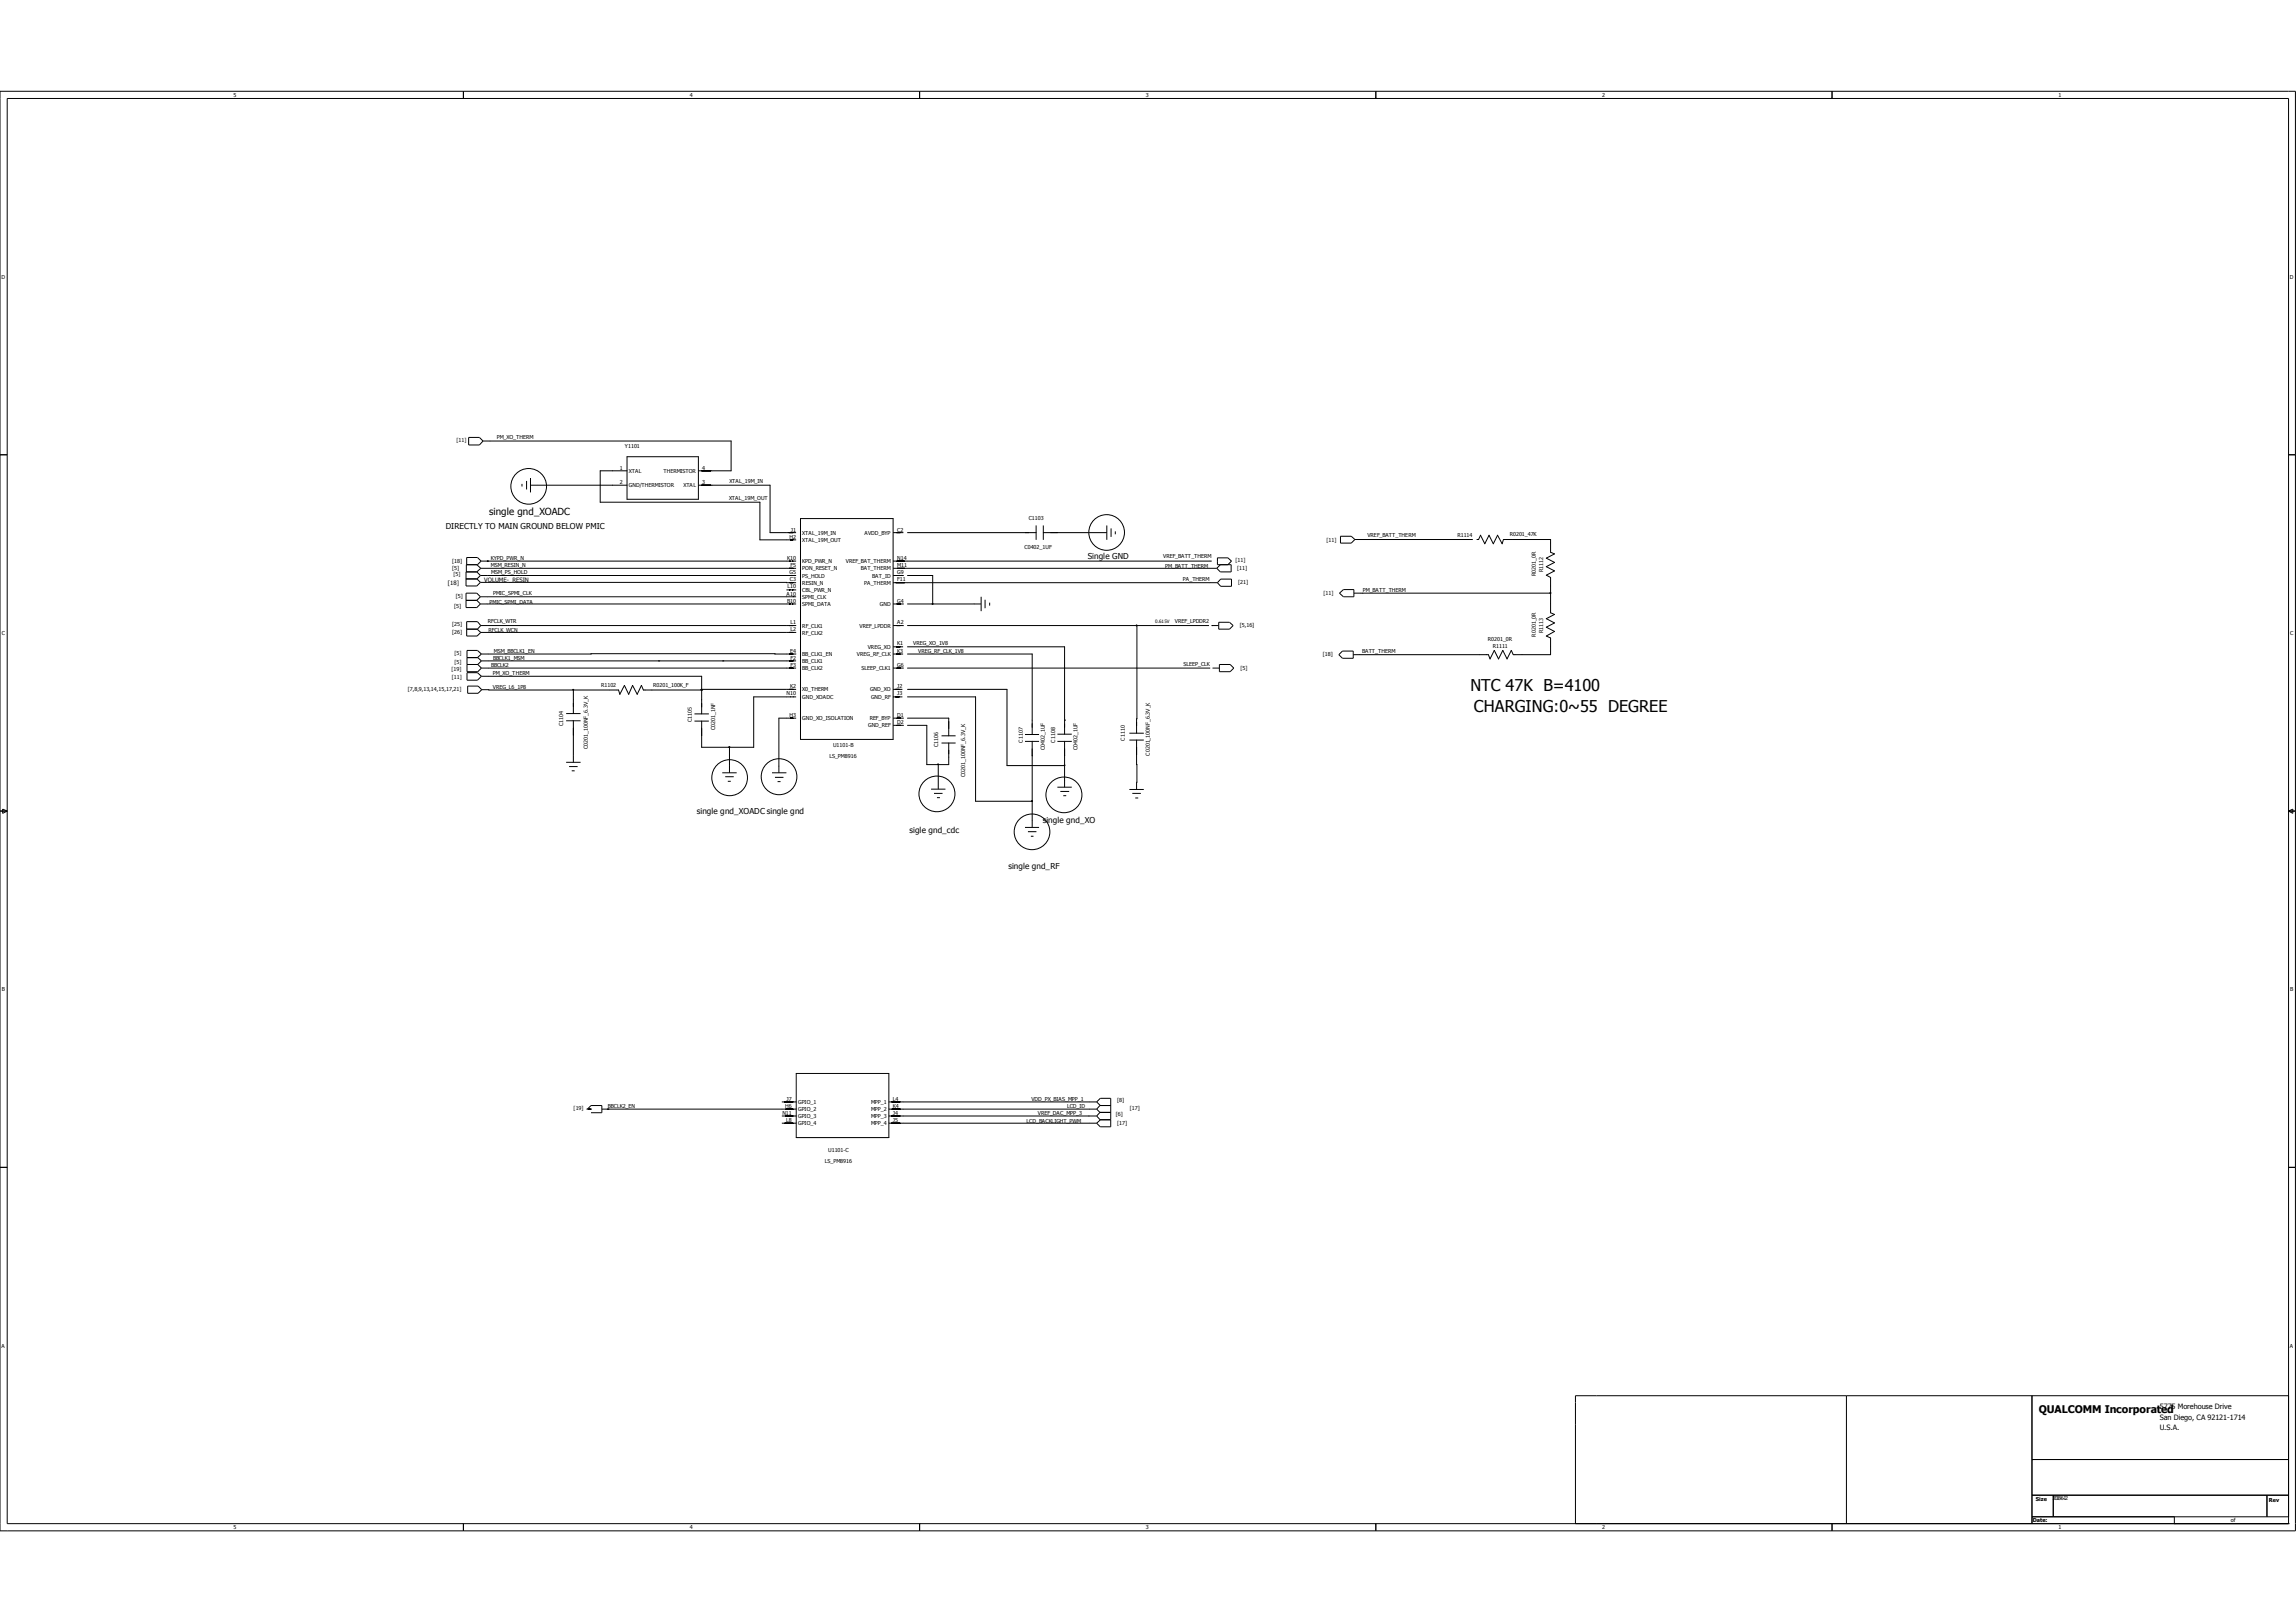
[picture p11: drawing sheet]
<svg xmlns="http://www.w3.org/2000/svg" width="297mm" height="210mm" viewBox="0 0 297 210" stroke-linecap="round" stroke-linejoin="round" font-family="sans-serif">
<defs><g id="words">
<g font-size="2.1">
<text x="190.2" y="89.4">NTC 47K B=4100</text>
<text x="190.7" y="92.1">CHARGING:0~55 DEGREE</text>
</g>
<text font-size="1.4" x="263.7" y="182.8">QUALCOMM Incorporated</text>
<text font-size="1.3" x="63.3" y="66.6">single gnd_XOADC</text>
<g font-size="1.1">
<text x="57.7" y="68.4">DIRECTLY TO MAIN GROUND BELOW PMIC</text>
<text x="140.7" y="72.3">Single GND</text>
<text x="90.1" y="105.3">single gnd_XOADC single gnd</text>
<text x="117.7" y="107.8">sigle gnd_cdc</text>
<text x="134.9" y="106.5">single gnd_XO</text>
<text x="130.4" y="112.4">single gnd_RF</text>
</g>
<g font-size=".9">
<text x="279.4" y="182.4">5775 Morehouse Drive</text>
<text x="279.4" y="183.7">San Diego, CA 92121-1714</text>
<text x="279.4" y="185.1">U.S.A.</text>
</g>
<g font-size=".8">
<text x="57.9" y="75.7">[18]</text>
<text x="62.6" y="75.3">VOLUME-_RESIN</text>
</g>
<g font-size=".7">
<text x="30.2" y="12.6">5</text>
<text x="89.2" y="12.6">4</text>
<text x="148.2" y="12.6">3</text>
<text x="207.3" y="12.6">2</text>
<text x="266.3" y="12.6">1</text>
<text x=".2" y="36.1">D</text>
<text x="296.2" y="36.1">D</text>
<text x="59" y="57.2">[11]</text>
<text x="64.3" y="56.8">PM_XO_THERM</text>
<text x="80.8" y="58">Y1101</text>
<text x="80.2" y="60.8">1</text>
<text x="80.2" y="62.6">2</text>
<text x="81.4" y="61.2">XTAL</text>
<text x="81.4" y="63.1">GND/THERMISTOR</text>
<text x="85.8" y="61.2">THERMISTOR</text>
<text x="88.4" y="63.1">XTAL</text>
<text x="90.8" y="62.6">3</text>
<text x="90.8" y="60.8">4</text>
<text x="94.3" y="64.7">XTAL_19M_OUT</text>
<text x="94.3" y="62.5">XTAL_19M_IN</text>
<text x="102.1" y="69.7">H2</text>
<text x="102.3" y="68.8">J1</text>
<text x="103.8" y="69.2">XTAL_19M_IN</text>
<text x="103.8" y="70.1">XTAL_19M_OUT</text>
<text x="111.8" y="69.2">AVDD_BYP</text>
<text x="116.1" y="68.8">C2</text>
<text x="132.5" y="71">C0402_1UF</text>
<text x="133.1" y="67.3">C1103</text>
<text x="171.6" y="70.1">[11]</text>
<text x="176.9" y="69.5">VREF_BATT_THERM</text>
<text x="188.5" y="69.5">R1114</text>
<text x="195.3" y="69.4">R0201_47K</text>
<text x="58.5" y="72.8">[18]</text>
<text x="58.5" y="73.7">[5]</text>
<text x="58.7" y="74.6">[5]</text>
<text x="59" y="77.4">[5]</text>
<text x="63.5" y="72.5">KYPD_PWR_N</text>
<text x="63.5" y="73.4">MSM_RESIN_N</text>
<text x="63.5" y="74.2">MSM_PS_HOLD</text>
<text x="63.8" y="77">PMIC_SPMI_CLK</text>
<text x="101.8" y="77.1">A10</text>
<text x="101.8" y="72.5">K10</text>
<text x="101.9" y="76.1">L10</text>
<text x="102.1" y="74.3">G5</text>
<text x="102.2" y="75.2">C3</text>
<text x="102.3" y="73.4">F5</text>
<text x="103.8" y="72.9">KPD_PWR_N</text>
<text x="103.8" y="73.8">PON_RESET_N</text>
<text x="103.8" y="74.7">PS_HOLD</text>
<text x="103.8" y="75.7">RESIN_N</text>
<text x="103.8" y="76.6">CBL_PWR_N</text>
<text x="103.8" y="77.5">SPMI_CLK</text>
<text x="109.4" y="72.9">VREF_BAT_THERM</text>
<text x="111.4" y="73.8">BAT_THERM</text>
<text x="111.8" y="75.7">PA_THERM</text>
<text x="112.8" y="74.7">BAT_ID</text>
<text x="116.1" y="75.2">F11</text>
<text x="116.1" y="74.3">G9</text>
<text x="116.1" y="73.4">M11</text>
<text x="116.1" y="72.5">N14</text>
<text x="150.5" y="72.2">VREF_BATT_THERM</text>
<text x="150.7" y="73.6">PM_BATT_THERM</text>
<text x="153" y="75.2">PA_THERM</text>
<text x="159.8" y="72.7">[11]</text>
<text x="160" y="73.8">[11]</text>
<text x="160.2" y="75.6">[21]</text>
<text x="171.2" y="77">[11]</text>
<text x="176.3" y="76.6">PM_BATT_THERM</text>
<text x="198.7" y="74.5" transform="rotate(-90 198.7 74.5)">R0201_0R</text>
<text x="199.6" y="74" transform="rotate(-90 199.6 74)">R1112</text>
<text x=".3" y="82.2">C</text>
<text x="58.5" y="81">[25]</text>
<text x="58.5" y="82">[26]</text>
<text x="58.7" y="78.6">[5]</text>
<text x="63.1" y="80.7">RFCLK_WTR</text>
<text x="63.2" y="81.7">RFCLK_WCN</text>
<text x="63.3" y="78.1">PMIC_SPMI_DATA</text>
<text x="101.8" y="78">B10</text>
<text x="102.3" y="80.8">L1</text>
<text x="102.3" y="81.7">L2</text>
<text x="103.8" y="78.4">SPMI_DATA</text>
<text x="103.8" y="81.2">RF_CLK1</text>
<text x="103.8" y="82.1">RF_CLK2</text>
<text x="111.2" y="81.2">VREF_LPDDR</text>
<text x="112.2" y="84">VREG_XO</text>
<text x="113.8" y="78.4">GND</text>
<text x="116.1" y="83.5">K1</text>
<text x="116.1" y="80.8">A2</text>
<text x="116.1" y="78">G4</text>
<text x="118.1" y="83.5">VREG_XO_1V8</text>
<text x="152" y="80.7">VREF_LPDDR2</text>
<text x="160.4" y="81.2">[5,16]</text>
<text x="192.5" y="82.9">R0201_0R</text>
<text x="193.1" y="83.8">R1111</text>
<text x="198.7" y="82.4" transform="rotate(-90 198.7 82.4)">R0201_0R</text>
<text x="199.6" y="81.9" transform="rotate(-90 199.6 81.9)">R1113</text>
<text x="296.2" y="82.2">C</text>
<text x="52.7" y="89.4">[7,8,9,13,14,15,17,21]</text>
<text x="58.4" y="86.8">[19]</text>
<text x="58.5" y="87.9">[11]</text>
<text x="58.8" y="84.8">[5]</text>
<text x="58.8" y="86">[5]</text>
<text x="63.5" y="86.3">BBCLK2</text>
<text x="63.7" y="89.1">VREG_L6_1P8</text>
<text x="63.7" y="87.3">PM_XO_THERM</text>
<text x="63.8" y="85.4">BBCLK1_MSM</text>
<text x="63.9" y="84.5">MSM_BBCLK1_EN</text>
<text x="77.8" y="88.9">R1102</text>
<text x="84.5" y="88.9">R0201_100K_F</text>
<text x="101.8" y="90">N10</text>
<text x="102.2" y="84.4">E4</text>
<text x="102.2" y="89">K2</text>
<text x="102.3" y="85.4">F2</text>
<text x="102.3" y="86.3">F3</text>
<text x="103.8" y="84.9">BB_CLK1_EN</text>
<text x="103.8" y="85.8">BB_CLK1</text>
<text x="103.8" y="86.7">BB_CLK2</text>
<text x="103.8" y="89.5">X0_THERM</text>
<text x="110.9" y="84.9">VREG_RF_CLK</text>
<text x="111.4" y="86.7">SLEEP_CLK1</text>
<text x="112.5" y="89.5">GND_XO</text>
<text x="116.1" y="90">J3</text>
<text x="116.1" y="89">J2</text>
<text x="116.1" y="86.3">G6</text>
<text x="116.1" y="84.4">K3</text>
<text x="118.8" y="84.5">VREG_RF_CLK_1V8</text>
<text x="153.1" y="86.2">SLEEP_CLK</text>
<text x="160.5" y="86.7">[5]</text>
<text x="171.1" y="84.9">[18]</text>
<text x="176.2" y="84.4">BATT_THERM</text>
<text x="72.8" y="93.9" transform="rotate(-90 72.8 93.9)">C1104</text>
<text x="89.5" y="93.4" transform="rotate(-90 89.5 93.4)">C1105</text>
<text x="92.5" y="94.5" transform="rotate(-90 92.5 94.5)">C0201_1NF</text>
<text x="102.1" y="92.7">H3</text>
<text x="103.8" y="90.4">GND_XOADC</text>
<text x="103.8" y="93.2">GND_XO_ISOLATION</text>
<text x="112.3" y="94.1">GND_REF</text>
<text x="112.5" y="93.2">REF_BYP</text>
<text x="112.7" y="90.4">GND_RF</text>
<text x="116.1" y="93.7">D2</text>
<text x="116.1" y="92.7">D1</text>
<text x="145.5" y="95.8" transform="rotate(-90 145.5 95.8)">C1110</text>
<text x="76.1" y="97" transform="rotate(-90 76.1 97)">C0201_100NF_6.3V_K</text>
<text x="107.3" y="98.1">LS_PM8916</text>
<text x="107.8" y="96.6">U1101-B</text>
<text x="121.3" y="96.7" transform="rotate(-90 121.3 96.7)">C1106</text>
<text x="124.9" y="100.6" transform="rotate(-90 124.9 100.6)">C0201_100NF_6.3V_K</text>
<text x="132.3" y="96.1" transform="rotate(-90 132.3 96.1)">C1107</text>
<text x="135.1" y="97.1" transform="rotate(-90 135.1 97.1)">C0402_1UF</text>
<text x="136.5" y="96.1" transform="rotate(-90 136.5 96.1)">C1108</text>
<text x="139.4" y="97.1" transform="rotate(-90 139.4 97.1)">C0402_1UF</text>
<text x="148.7" y="97.8" transform="rotate(-90 148.7 97.8)">C0201_100NF_6.3V_K</text>
<text x=".3" y="128.3">B</text>
<text x="296.2" y="128.3">B</text>
<text x="74.2" y="143.6">[19]</text>
<text x="78.6" y="143.3">BBCLK2_EN</text>
<text x="101.6" y="143.3">H6</text>
<text x="101.8" y="142.4">J7</text>
<text x="103.2" y="142.8">GPIO_1</text>
<text x="103.2" y="143.8">GPIO_2</text>
<text x="112.7" y="142.8">MPP_1</text>
<text x="112.7" y="143.8">MPP_2</text>
<text x="115.5" y="142.4">L4</text>
<text x="115.5" y="143.3">K4</text>
<text x="133.4" y="142.4">VDD_PX_BIAS_MPP_1</text>
<text x="138" y="143.3">LCD_ID</text>
<text x="144.5" y="142.5">[8]</text>
<text x="146.2" y="143.6">[17]</text>
<text x="101.2" y="144.2">N11</text>
<text x="101.7" y="145.2">L8</text>
<text x="103.2" y="144.7">GPIO_3</text>
<text x="103.2" y="145.6">GPIO_4</text>
<text x="107.1" y="149">U1101-C</text>
<text x="112.7" y="144.7">MPP_3</text>
<text x="112.7" y="145.6">MPP_4</text>
<text x="115.5" y="144.2">J4</text>
<text x="115.5" y="145.2">J5</text>
<text x="132.8" y="145.3">LCD_BACKLIGHT_PWM</text>
<text x="134.3" y="144.3">VREF_DAC_MPP_3</text>
<text x="144.3" y="144.5">[6]</text>
<text x="144.5" y="145.6">[17]</text>
<text x="106.7" y="150.5">LS_PM8916</text>
<text x=".2" y="174.4">A</text>
<text x="296.2" y="174.4">A</text>
<text x="30.2" y="197.9">5</text>
<text x="89.2" y="197.9">4</text>
<text x="148.2" y="197.9">3</text>
<text x="207.3" y="197.9">2</text>
<text x="263" y="196.9">Date:</text>
<text x="263.4" y="194.2">Size</text>
<text x="265.6" y="194.1">2018-6-12</text>
<text x="266.3" y="197.9">1</text>
<text x="288.6" y="196.9">of</text>
<text x="293.5" y="194.3">Rev</text>
</g>
<text font-size=".6" x="149.4" y="80.6">0.615V</text>
</g></defs>
<g fill="none" stroke="#000" stroke-width=".13">
<path d="M0 11.8h296.9v186.3h-296.9zM.9 12.7h295.1v184.4h-295.1zM59.9 11.8v.9M119 11.8v.9M178 11.8v.9M237 11.8v.9M0 58.8h.9M60.6 56.6h1.4l.5 .5-.5 .5h-1.4zM62.5 57.1h32.1v3.8h-4.3M81.1 59.1h9.2v5.5h-9.2zM296 58.8h.9M60.3 77.7h1.4"/>
<path d="M60.3 74.9h1.4l.4 .5M61.7 74h-1.4v1.8h1.4l.4-.4M61.7 77.7l.4 .4M61.7 74l.4 .5M61.7 73.1l.5 .4M62.1 75.4h40.9M62.1 77.2h40.9M62.1 78.1h40.9M62.1 77.2l-.4-.4h-1.4v1.8h1.4l.4-.5M62.1 77.2l-.4 .5M62.1 74.5h39.6M62.1 74.5l-.4 .4h-1.4"/>
<path d="M62.2 73.5h40.8M62.2 73.5l-.5 .5M62.2 72.6h40.8M62.2 72.6l-.4 .5h-1.5v.9M62.2 72.6l-.4-.5h-1.4v1M63 72.6h.1M67.5 62.6v.3M68.1 62.2v1.1M68.6 62.8h12.5M68.6 61.8v1.9M81.1 60.9h-3.5v4.1h20.7v4.8h4.7M90.3 62.8h9.3v6.1h3.4"/>
<path d="M101.7 74.5h1.3M101.7 76.3h1.3M101.7 74.5h.1M103.5 67.1h12v28.6h-12zM115.5 78.1h1.4M115.5 75.4h42M115.5 74.5h1.4M115.5 73.5h41.9M115.5 72.6h41.2M115.5 68.9h1.4M117.4 68.9h16.6M117.4 78.1h9.5"/>
<path d="M117.4 74.5h3.2v3.6M126.9 77.2v1.9M127.4 77.6v1.1M128 78v.4M134 68v1.8M135 68.9h8.2M135 68v1.8M143.2 68v1.8M143.7 68.4v1.1M144.3 68.7v.4M157.9 73.1l-.5 .4M157.9 74.9h1.4v1h-1.4l-.4-.5z"/>
<path d="M158.8 73.1l.5-.5-.5-.4h-1.3v.9h1.8v.9h-1.4l-.5-.5M173.3 76.8l.5-.5h1.3v.9h-1.3zM173.4 69.4h1.4l.5 .4-.5 .5h-1.4zM175.1 76.8h25.5M175.3 69.8h15.2M176.2 69.8h.1M191.1 69.8h.2l.2-.5 .6 1.1 .5-1.1 .6 1.1 .5-1.1 .6 1.1 .2-.6h6.1v1.7l.5 .2-1.1 .5 1.1 .6-1.1 .5 1.1 .6-1.1 .5 .6 .3v4.6l.5 .2-1.1 .6 1.1 .5-1.1 .6 1.1 .5-1.1 .6 .6 .2v2.2h-4.9l-.2-.5-.6 1.1-.5-1.1-.6 1.1-.5-1.1-.6 1.1-.2-.6h-17.5M60.4 85.1h1.4l.5 .4M60.4 87h1.4l.5 .5-.5 .5h-1.4zM60.4 86h1.4M60.5 88.8h1.3l.5 .4-.5 .5h-1.3zM61.7 81.4l.5 .4"/>
<path d="M61.8 86l.5 .4M62.2 80.9h40.8M62.2 81.8h40.8M62.2 80.9l-.4-.5h-1.4v1.9h1.3l.5-.5M62.2 80.9l-.4 .5h-1.4M62.3 84.6h40.7M62.3 85.5h40.7M62.3 86.4h40.7M62.3 87.5h28.5v4.9M62.3 84.6l-.5 .5M62.3 84.6l-.5-.4h-1.4v2.7h1.4l.5-.5M62.3 85.5l-.5 .5"/>
<path d="M62.3 89.2l17.7 .1 .2 .5 .6-1.1 .5 1.1 .5-1.1 .6 1.1 .6-1.1 .2 .6h7.6M73.2 92.3h1.9M73.2 93.3h1.9M73.2 98.6h1.9M73.6 99.2h1.1M74 99.7h.3M74.2 89.3v3M74.2 93.3v5.3M85.2 85.5h.1M89.8 92.4h1.9M89.8 93.3h1.9M90.8 89.2h12.2"/>
<path d="M90.8 89.3h.1M93.4 100h1.9M93.5 85.5h.1M94.4 96.7v3.3M99.9 100h1.8M103 90.2h-5.5v6.5h-6.7v-3.4M103 92.9h-2.2v7.1M115.5 93.9h1.4M115.5 92.9h1.4M115.5 90.2h1.2M115.5 89.2h1.2M115.5 86.4h1.4"/>
<path d="M115.5 84.6h1.3M115.5 83.7h1.3M115.5 80.9h1.4M117.4 92.9h5.3v2.3M117.4 93.9h2.5v5h2.8v-2.8M117.4 84.6h16.1v10.4M117.4 83.7h20.3v11.3M117.4 80.9h39M117.4 86.4h39.1M117.4 90.2h8.8v13.5h7.3M117.4 89.2h12.9v9.9h7.4M121.4 98.9v3.2"/>
<path d="M121.8 96.1h1.8M121.8 95.2h1.8M132.6 95h1.8M132.6 95.9h1.8M133.5 95.9v11.2M136.8 95.9h1.8M136.8 95h1.8M137.7 93.2h.1M137.7 95.9v6M146.1 94.9h1.9M146.1 95.8h1.9M147 95.8v6.4"/>
<path d="M147.1 80.9l-.1 14M156.8 80.9h.1M156.8 80.9h.8M156.8 86.4h.9M157.6 80.5h1.4l.5 .4-.5 .5h-1.4zM157.7 86h1.4l.5 .4-.5 .5h-1.4zM173.7 84.2h1.3v1h-1.3l-.5-.5zM0 104.9h.9M.3 104.7l.6 .2-.6 .3zM93.8 100.5h1.1M94.1 101.1h.4M100.2 100.6h1.1"/>
<path d="M100.6 101.1h.4M120.4 102.1h1.9M120.8 102.7h1.1M121.2 103.2h.4M132.6 107.1h1.8M133 107.6h1.1M133.3 108.2h.4M136.8 101.9h1.8M137.2 102.4h1.1M137.5 103h.4M146.1 102.2h1.9M146.5 102.7h1.1"/>
<path d="M146.9 103.3h.3M296 104.9h.9M296 104.9l.6-.2v.5zM103 138.9h12v8.3h-12zM0 151h.9M75.9 143.5h.7M76 143.5l.5-.5h1.4v1h-1.4M77.9 143.5h25.1M101.1 145.3h1.9M101.1 144.4h1.9M101.1 142.6h1.9M115 145.3h26.9"/>
<path d="M115 144.4h26.9M115 143.5h26.9M115 142.6h26.9M141.9 142.6l.4 .4M141.9 142.6l.4-.5h1.4v2.8h-1.4l-.4-.5M141.9 145.3l.4-.4h1.4v.9h-1.4zM141.9 143.5l.4 .4M142.3 143.9h1.4M142.3 143.9l-.4 .5M143.7 143h-1.4l-.4 .5M296 151h.9M59.9 197.1v1"/>
<path d="M119 197.1v1M178 197.1v1M237 197.1v1M238.8 180.6v16.5M262.8 180.6v16.5M262.8 188.8h33.2M262.8 193.5h33.2M262.8 196.3h33.2M265.6 193.5v2.8M281.3 197.1h.1M281.3 196.3v.8M293.2 193.5v2.8"/>
<path d="M296 197.1h.1M296 180.6h-92.2v16.5"/>
<circle cx="68.4" cy="62.9" r="2.31"/>
<circle cx="143.2" cy="68.9" r="2.31"/>
<circle cx="94.4" cy="100.6" r="2.32"/>
<circle cx="100.8" cy="100.5" r="2.32"/>
<circle cx="121.2" cy="102.7" r="2.32"/>
<circle cx="133.5" cy="107.6" r="2.31"/>
<circle cx="137.6" cy="102.9" r="2.32"/>
</g>
<g fill="#000" stroke="#000" stroke-width=".13">
<path d="M120.6 78.1h.1z" fill-rule="evenodd"/>
<path d="M74.1 89.2h.1z" fill-rule="evenodd"/>
<path d="M90.7 89.2h.1z" fill-rule="evenodd"/>
<path d="M90.7 89.2h.1z" fill-rule="evenodd"/>
<path d="M121.3 98.9h.1z" fill-rule="evenodd"/>
<path d="M147 80.9v.1z" fill-rule="evenodd"/>
<circle cx="200.6" cy="76.7" r=".06"/>
<circle cx="94.3" cy="96.7" r=".06"/>
<circle cx="137.7" cy="99" r=".04"/>
<circle cx="133.5" cy="103.7" r=".06"/>
</g>
<circle cx="231.6" cy="8.2" r="2.91" fill="#fff"/>
<use href="#words"/>
</svg>
